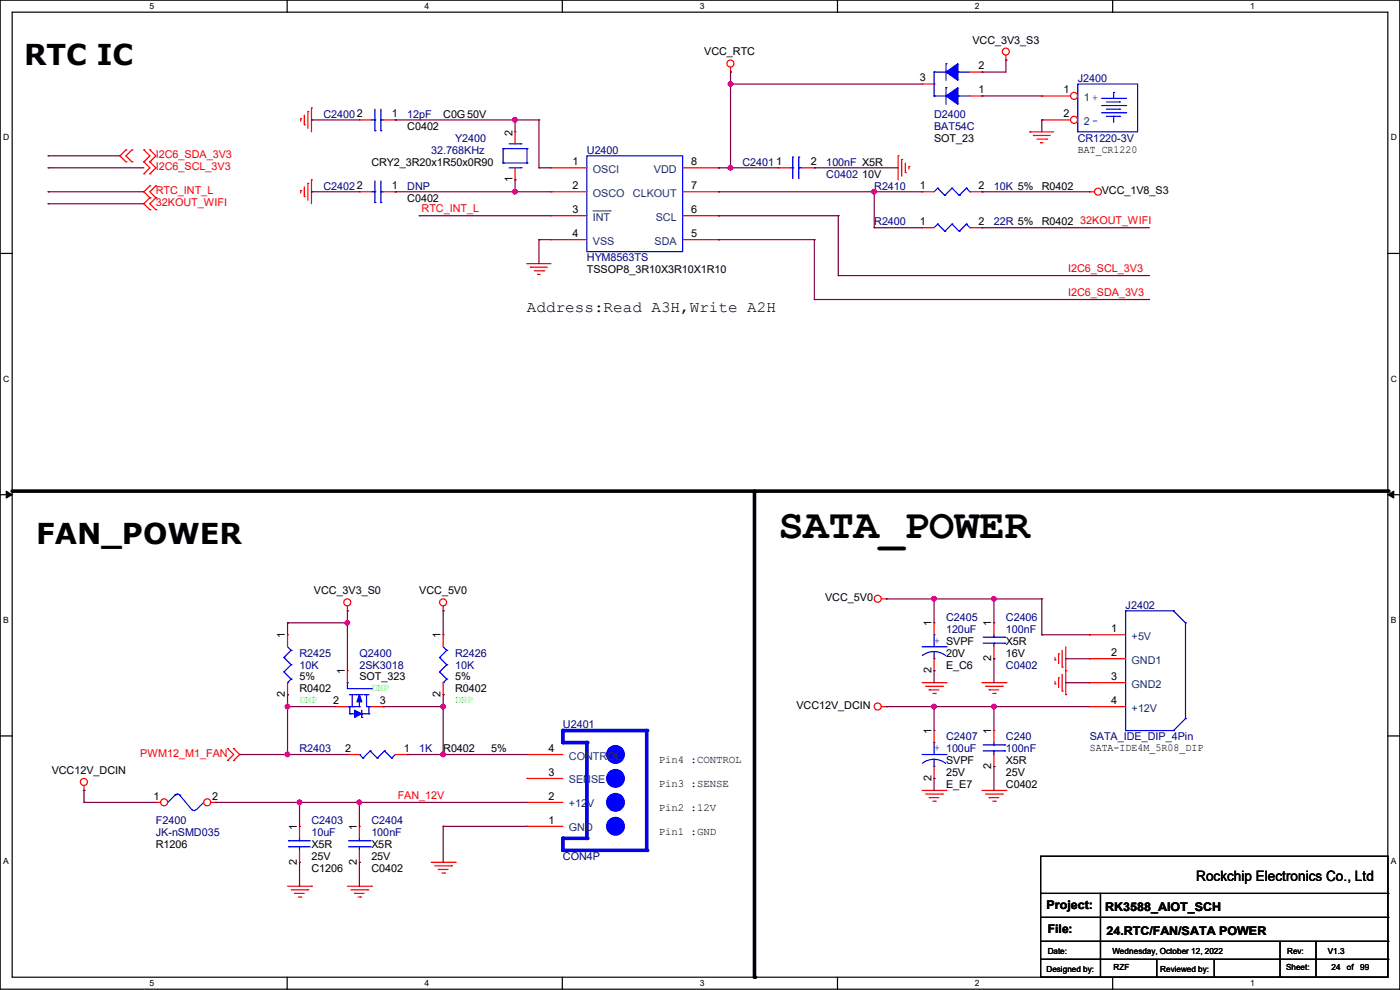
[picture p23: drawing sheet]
<svg xmlns="http://www.w3.org/2000/svg" width="297mm" height="210mm" viewBox="0 0 297 210" stroke-linecap="round" stroke-linejoin="round" font-family="sans-serif">
<defs><g id="words">
<text font-size="8.9" x="165.1" y="114.1">SATA_POWER</text>
<g font-size="6.1">
<text x="5.1" y="13.8">RTC IC</text>
<text x="7.7" y="115.4">FAN_POWER</text>
</g>
<text font-size="3.3" x="111.8" y="66.2">Address:Read A3H,Write A2H</text>
<text font-size="3" x="253.8" y="186.9">Rockchip Electronics Co., Ltd</text>
<g font-size="2.5">
<text x="222" y="192.9">Project:</text>
<text x="222.3" y="198">File:</text>
<text x="234.5" y="193.2">RK3588_AIOT_SCH</text>
<text x="234.7" y="198.2">24.RTC/FAN/SATA POWER</text>
</g>
<g font-size="2.3">
<text x="149.4" y="11.8">VCC_RTC</text>
<text x="206.3" y="9.2">VCC_3V3_S3</text>
<text x="195.1" y="17.3">3</text>
<text x="207.6" y="14.7">2</text>
<text x="207.6" y="19.8">1</text>
<text x="225.6" y="19.8">1</text>
<text x="83.1" y="24.9">1</text>
<text x="86.4" y="27.5">C0402</text>
<text x="94" y="25">C0G50V</text>
<text x="108.7" y="28.7" transform="rotate(-90 108.7 28.7)">2</text>
<text x="225.6" y="24.9">2</text>
<text x="78.8" y="35.1">CRY2_3R20x1R50x0R90</text>
<text x="121.5" y="35.1">1</text>
<text x="146.6" y="35.1">8</text>
<text x="172" y="35.1">2</text>
<text x="198.2" y="30.1">SOT_23</text>
<text x="228.6" y="32.4">BAT_CR1220</text>
<text x="83.1" y="40.1">1</text>
<text x="108.7" y="38.7" transform="rotate(-90 108.7 38.7)">1</text>
<text x="121.5" y="40.1">2</text>
<text x="146.6" y="40.1">7</text>
<text x="182.9" y="37.7">10V</text>
<text x="195.1" y="40.1">1</text>
<text x="207.6" y="40.1">2</text>
<text x="221" y="40.2">R0402</text>
<text x="233.7" y="41.2">VCC_1V8_S3</text>
<text x="86.4" y="42.8">C0402</text>
<text x="121.5" y="45.2">3</text>
<text x="146.6" y="45.2">6</text>
<text x="195.1" y="47.8">1</text>
<text x="207.6" y="47.8">2</text>
<text x="221" y="47.8">R0402</text>
<text x="121.5" y="50.3">4</text>
<text x="146.6" y="50.3">5</text>
<text x="124.5" y="58">TSSOP8_3R10X3R10X1R10</text>
<text x="66.6" y="126.1">VCC_3V3_S0</text>
<text x="88.9" y="126.1">VCC_5V0</text>
<text x="175.1" y="127.6">VCC_5V0</text>
<text x="60.5" y="135.4" transform="rotate(-90 60.5 135.4)">1</text>
<text x="93.5" y="135.4" transform="rotate(-90 93.5 135.4)">1</text>
<text x="197.6" y="132.9" transform="rotate(-90 197.6 132.9)">1</text>
<text x="210.3" y="132.9" transform="rotate(-90 210.3 132.9)">1</text>
<text x="213.4" y="136.7">X5R</text>
<text x="235.8" y="134.1">1</text>
<text x="73.2" y="143" transform="rotate(-90 73.2 143)">1</text>
<text x="197.6" y="142.8" transform="rotate(-90 197.6 142.8)">2</text>
<text x="200.7" y="141.8">E_C6</text>
<text x="200.7" y="139.3">20V</text>
<text x="210.3" y="140.3" transform="rotate(-90 210.3 140.3)">2</text>
<text x="213.4" y="139.3">16V</text>
<text x="235.8" y="139.2">2</text>
<text x="60.5" y="147.9" transform="rotate(-90 60.5 147.9)">2</text>
<text x="63.5" y="146.9">R0402</text>
<text x="63.5" y="144.4">5%</text>
<text x="70.7" y="149.4">2</text>
<text x="76.2" y="144.4">SOT_323</text>
<text x="80.6" y="149.4">3</text>
<text x="93.5" y="147.9" transform="rotate(-90 93.5 147.9)">2</text>
<text x="96.6" y="146.9">R0402</text>
<text x="96.6" y="144.4">5%</text>
<text x="235.8" y="144.3">3</text>
<text x="235.8" y="149.4">4</text>
<text x="169" y="150.5">VCC12V_DCIN</text>
<text x="197.6" y="155.7" transform="rotate(-90 197.6 155.7)">1</text>
<text x="210.3" y="155.7" transform="rotate(-90 210.3 155.7)">1</text>
<text x="73.2" y="159.5">2</text>
<text x="85.6" y="159.5">1</text>
<text x="94" y="159.6">R0402</text>
<text x="104.2" y="159.6">5%</text>
<text x="116.4" y="159.5">4</text>
<text x="139.7" y="161.9">Pin4 :CONTROL</text>
<text x="231.2" y="159.4">SATA-IDE4M_5R08_DIP</text>
<text x="11" y="164.2">VCC12V_DCIN</text>
<text x="116.4" y="164.6">3</text>
<text x="139.7" y="167">Pin3 :SENSE</text>
<text x="197.6" y="165.7" transform="rotate(-90 197.6 165.7)">2</text>
<text x="200.7" y="167.2">E_E7</text>
<text x="200.7" y="162.1">SVPF</text>
<text x="200.7" y="164.7">25V</text>
<text x="210.3" y="163.1" transform="rotate(-90 210.3 163.1)">2</text>
<text x="213.4" y="167.2">C0402</text>
<text x="213.4" y="162.1">X5R</text>
<text x="213.4" y="164.7">25V</text>
<text x="32.6" y="169.7">1</text>
<text x="45" y="169.7">2</text>
<text x="116.4" y="169.7">2</text>
<text x="139.7" y="172.1">Pin2 :12V</text>
<text x="33.1" y="179.9">R1206</text>
<text x="63" y="176.1" transform="rotate(-90 63 176.1)">1</text>
<text x="66.1" y="179.9">X5R</text>
<text x="75.7" y="176.1" transform="rotate(-90 75.7 176.1)">1</text>
<text x="78.8" y="179.9">X5R</text>
<text x="116.4" y="174.8">1</text>
<text x="139.7" y="177.2">Pin1 :GND</text>
<text x="63" y="183.4" transform="rotate(-90 63 183.4)">2</text>
<text x="66.1" y="185">C1206</text>
<text x="66.1" y="182.5">25V</text>
<text x="75.7" y="183.4" transform="rotate(-90 75.7 183.4)">2</text>
<text x="78.8" y="185">C0402</text>
<text x="78.8" y="182.5">25V</text>
</g>
<g font-size="2.3" fill="#000080">
<text x="228.6" y="17.4">J2400</text>
<text x="68.6" y="25">C24002</text>
<text x="86.4" y="25">12pF</text>
<text x="198.2" y="25">D2400</text>
<text x="198.2" y="27.5">BAT54C</text>
<text x="91.5" y="32.6">32.768KHz</text>
<text x="96.6" y="30.1">Y2400</text>
<text x="124.5" y="32.6">U2400</text>
<text x="157.5" y="35.1">C24011</text>
<text x="175.3" y="35.1">100nF X5R</text>
<text x="228.6" y="30.1">CR1220-3V</text>
<text x="68.6" y="40.2">C24022</text>
<text x="86.4" y="40.2">DNP</text>
<text x="175.3" y="37.7">C0402</text>
<text x="185.5" y="40.2">R2410</text>
<text x="210.9" y="40.2">10K 5%</text>
<text x="185.5" y="47.8">R2400</text>
<text x="210.9" y="47.8">22R 5%</text>
<text x="124.5" y="55.5">HYM8563TS</text>
<text x="200.7" y="131.7">C2405</text>
<text x="213.4" y="131.7">C2406</text>
<text x="238.8" y="129.1">J2402</text>
<text x="200.7" y="134.2">120uF</text>
<text x="213.4" y="134.2">100nF</text>
<text x="63.5" y="139.3">R2425</text>
<text x="63.5" y="141.8">10K</text>
<text x="76.2" y="139.3">Q2400</text>
<text x="76.2" y="141.8">2SK3018</text>
<text x="96.6" y="139.3">R2426</text>
<text x="96.6" y="141.8">10K</text>
<text x="213.4" y="141.8">C0402</text>
<text x="119.4" y="154.5">U2401</text>
<text x="63.5" y="159.6">R2403</text>
<text x="89" y="159.6">1K</text>
<text x="200.7" y="157.1">C2407</text>
<text x="213.4" y="157.1">C240</text>
<text x="213.4" y="159.6">100nF</text>
<text x="231.2" y="157.1">SATA_IDE_DIP_4Pin</text>
<text x="33.1" y="174.8">F2400</text>
<text x="33.1" y="177.4">JK-nSMD035</text>
<text x="66.1" y="174.8">C2403</text>
<text x="66.1" y="177.4">10uF</text>
<text x="78.8" y="174.8">C2404</text>
<text x="78.8" y="177.4">100nF</text>
<text x="119.4" y="182.5">CON4P</text>
</g>
<g font-size="2.3" fill="#004080">
<text x="229.9" y="21.4">1 +</text>
<text x="229.9" y="26.5">2 -</text>
<text x="125.8" y="36.7">OSCI</text>
<text x="125.8" y="41.7">OSCO</text>
<text x="134.3" y="41.7">CLKOUT</text>
<text x="138.7" y="36.7">VDD</text>
<text x="125.8" y="46.8">INT</text>
<text x="139.1" y="46.8">SCL</text>
<text x="125.8" y="51.9">VSS</text>
<text x="138.9" y="51.9">SDA</text>
<text x="240.1" y="135.7">+5V</text>
<text x="240.1" y="140.8">GND1</text>
<text x="240.1" y="145.9">GND2</text>
<text x="240.1" y="151">+12V</text>
<text x="120.7" y="161.1">CONTROL</text>
<text x="120.7" y="166.2">SENSE</text>
<text x="120.7" y="171.3">+12V</text>
<text x="120.7" y="176.4">GND</text>
</g>
<g font-size="2.3" fill="#f00">
<text x="33.1" y="33.6">I2C6_SDA_3V3</text>
<text x="33.1" y="41.2">RTC_INT_L</text>
<text x="33.1" y="36.2">I2C6_SCL_3V3</text>
<text x="33.1" y="43.8">32KOUT_WIFI</text>
<text x="89.5" y="45">RTC_INT_L</text>
<text x="229.2" y="47.6">32KOUT_WIFI</text>
<text x="226.6" y="57.7">I2C6_SCL_3V3</text>
<text x="226.6" y="62.8">I2C6_SDA_3V3</text>
<text x="29.8" y="160.6">PWM12_M1_FAN</text>
<text x="84.4" y="169.5">FAN_12V</text>
</g>
<g font-size="2.3" fill="#00f">
<text x="198.2" y="136.5">+ SVPF</text>
<text x="198.2" y="159.4">+ 100uF</text>
</g>
<g font-size="2.3" fill="#0f0">
<text x="63.5" y="149.2">DNP</text>
<text x="78.8" y="146.7">DNP</text>
<text x="96.6" y="149.2">DNP</text>
</g>
<g font-size="1.8">
<text x="31.7" y="1.9">5</text>
<text x="90.1" y="1.9">4</text>
<text x="148.5" y="1.9">3</text>
<text x="206.8" y="1.9">2</text>
<text x="265.2" y="1.9">1</text>
<text x=".7" y="29.8">D</text>
<text x="295.1" y="29.8">D</text>
<text x=".7" y="80.9">C</text>
<text x="295.1" y="80.9">C</text>
<text x=".7" y="132.1">B</text>
<text x="295.1" y="132.1">B</text>
<text x=".7" y="183.3">A</text>
<text x="295.1" y="183.3">A</text>
<text x="222.3" y="202.3">Date:</text>
<text x="236" y="202.3">Wednesday, October 12, 2022</text>
<text x="273.1" y="202.3">Rev:</text>
<text x="281.7" y="202.3">V1.3</text>
<text x="31.7" y="209.2">5</text>
<text x="90.1" y="209.2">4</text>
<text x="148.5" y="209.2">3</text>
<text x="206.8" y="209.2">2</text>
<text x="222" y="206.1">Designed by:</text>
<text x="236.3" y="205.9">RZF</text>
<text x="246.2" y="206.1">Reviewed by:</text>
<text x="265.2" y="209.2">1</text>
<text x="272.8" y="205.9">Sheet:</text>
<text x="282.5" y="205.9">24</text>
<text x="285.7" y="205.9">of</text>
<text x="288.6" y="205.9">99</text>
</g>
</g></defs>
<path d="M0 0h297v209.8h-297zM2.6 2.6h291.8v204.7h-291.8z" fill="none" stroke="#000" stroke-width=".25"/>
<g fill="#fff">
<path d="M31.7 .3h1v2h-1z"/>
<path d="M31.7 207.6h1v1.9h-1z"/>
</g>
<path d="M60.9 0v2.6M60.9 207.3v2.5" fill="none" stroke="#000" stroke-width=".25"/>
<g fill="#fff">
<path d="M90.1 .3h1v2h-1z"/>
<path d="M90.1 207.6h1v1.9h-1z"/>
</g>
<path d="M119.3 0v2.6M119.3 207.3v2.5" fill="none" stroke="#000" stroke-width=".25"/>
<g fill="#fff">
<path d="M148.5 .3h.9v2h-.9z"/>
<path d="M148.5 207.6h.9v1.9h-.9z"/>
</g>
<path d="M177.7 0v2.6M177.7 207.3v2.5" fill="none" stroke="#000" stroke-width=".25"/>
<g fill="#fff">
<path d="M206.8 .3h1v2h-1z"/>
<path d="M206.8 207.6h1v1.9h-1z"/>
</g>
<path d="M236.1 0v2.6M236.1 207.3v2.5" fill="none" stroke="#000" stroke-width=".25"/>
<g fill="#fff">
<path d="M265.2 .3h1v2h-1z"/>
<path d="M265.2 207.6h1v1.9h-1z"/>
<path d="M.7 28.2h1.2v1.9h-1.2z"/>
<path d="M295.1 28.2h1.2v1.9h-1.2z"/>
<path d="M.7 79.3h1.2v2h-1.2z"/>
<path d="M295.1 79.3h1.2v2h-1.2z"/>
</g>
<path d="M0 53.8h2.6M294.4 53.8h2.6" fill="none" stroke="#000" stroke-width=".25"/>
<g fill="#fff">
<path d="M.7 130.5h1.2v2h-1.2z"/>
<path d="M295.1 130.5h1.1v2h-1.1z"/>
</g>
<path d="M0 104.9h2.6M294.4 104.9h2.6" fill="none" stroke="#000" stroke-width=".25"/>
<path d="M1.3 104.2l1.3 .7-1.3 .8zM294.4 104.9l1.3-.7v1.5z" fill="#000" stroke="#000" stroke-width=".21"/>
<g fill="#fff">
<path d="M.7 181.7h1.2v2h-1.2z"/>
<path d="M295.1 181.7h1.1v2h-1.1z"/>
</g>
<g fill="none" stroke="#000" stroke-width=".25">
<path d="M0 156.1h2.6M294.4 156.1h2.6M220.8 181.7h73.6v25.6h-73.6zM220.8 189.5h73.6M220.8 194.6h73.6M220.8 199.7h73.6M233.5 189.5v17.8M271.6 199.7v7.6M279.2 199.7v7.6M294.4 189.5h.1M294.4 194.6h.1M294.4 199.7h.1"/>
<path d="M220.8 203.5h73.6M233.5 207.3h.1M245.4 207.3h.1M245.4 203.5v3.8M257.6 207.3h.1M257.6 203.5v3.8M271.6 207.3h.1M279.2 207.3h.1M294.4 203.5h.1"/>
</g>
<path d="M2.6 104.2h291.8M160.1 104.2v103.1" fill="none" stroke="#000" stroke-width=".76"/>
<g fill="#000">
<circle cx="294.4" cy="104.2" r=".38"/>
<circle cx="160.1" cy="207.3" r=".38"/>
</g>
<g fill="none" stroke="#f00" stroke-width=".25">
<path d="M155 15.3h.1M155 14.3v1M213.4 12.7h.1M213.4 11.7v1M26.7 31.8h.1M26.7 34.3h.1M26.7 31.8l-1.3 1.3 1.3 1.2M28 34.3h.1M28 31.8h.1M28 31.8l-1.3 1.3 1.3 1.2M30.5 36.9h.1M30.5 34.3h.1"/>
<path d="M30.5 31.8h.1M30.5 34.3l1.3 1.3-1.3 1.3M30.5 31.8l1.3 1.3-1.3 1.2M31.8 39.4h.1M31.8 36.9h.1M31.8 34.3h.1M31.8 31.8h.1M31.8 39.4l-1.3 1.3 1.3 1.3M31.8 34.3l1.3 1.3-1.3 1.3M31.8 31.8l1.3 1.3-1.3 1.2M33.1 39.4h.1M33.1 39.4l-1.3 1.3 1.3 1.3"/>
<path d="M63.8 25.2h.1M63.8 25.2v.5M64.6 26.5h.1M64.6 24.4v2.1M64.6 39.7v2M65.3 23.7h.1M65.3 38.9h.1M65.3 23.7v3.5M65.3 38.9v3.6M66.1 22.9h.1M66.1 38.1h.1M66.1 22.9v5.1"/>
<path d="M66.1 38.1v5.1M190.5 33.1h.1M190.5 33.1v5M191.3 33.8h.1M191.3 33.8v3.6M192.1 36.6h.1M192.1 34.6v2M192.8 35.3h.1M192.8 35.3v.6M218.5 28h.1M218.5 28h5.1M219.2 28.7h.1"/>
<path d="M219.2 28.7h3.6M220 29.5h2M220.8 30.3h.1M220.8 30.3h.5M222 29.5h.1M31.8 42h.1M31.8 44.5h.1M31.8 42l-1.3 1.2 1.3 1.3M33.1 42h.1M33.1 44.5h.1M33.1 42l-1.3 1.2 1.3 1.3M63.8 40.4h.1"/>
<path d="M63.8 40.4v.5M64.6 41.7h.1M76.2 40.7h.1M76.2 40.7h2.6M81.3 40.7h2.6M83.9 40.7h.1M111.8 55.9h.1M111.8 55.9h5.1M112.6 56.7h.1M112.6 56.7h3.5M113.3 57.4h2.1M114.1 58.2h.1"/>
<path d="M114.1 58.2h.5M115.4 57.4h.1M231.2 40.7h.1M231.2 40.7h1M73.7 129.6h.1M73.7 128.6v1M94 129.6h.1M94 128.6v1M187 127h1M188 127h.1M223.8 140h.1M223.8 139.5v.5"/>
<path d="M224.6 138.7h.1M224.6 138.7v2.1M225.3 138v3.5M226.1 137.2v10.2M48.3 158.8h.1M48.3 158.8l1.3 1.3-1.3 1.2M49.6 158.8h.1M49.6 158.8l1.2 1.3-1.2 1.2M187 149.9h1M188 149.9h.1M195.6 144.8h5.1M196.4 145.6h3.5"/>
<path d="M197.1 146.3h.1M197.1 146.3h2.1M197.9 147.1h.5M198.4 147.1h.1M199.9 145.6h.1M200.7 144.8h.1M208.3 144.8h5.1M209.1 145.6h3.5M209.8 146.3h.1M209.8 146.3h2.1M210.6 147.1h.5M210.9 155h.1"/>
<path d="M210.9 155v2.5M211.1 147.1h.1M212.6 145.6h.1M213.4 144.8h.1M223.8 145.1h.1M223.8 144.6v.5M224.6 143.8h.1M224.6 143.8v2M225.3 146.6h.1M225.3 141.5h.1M225.3 143v3.6M226.1 147.4h.1"/>
<path d="M226.1 142.3h.1M17.8 167.7h.1M17.8 166.7v1M48.3 161.3h.1M49.6 161.3h.1M76.2 175.3h.1M76.2 175.3v2.5M195.6 167.7h5.1M196.4 168.4h3.5M197.1 169.2h.1M197.1 169.2h2.1M197.9 170h.5"/>
<path d="M198.4 170h.1M199.9 168.4h.1M200.7 167.7h.1M208.3 167.7h5.1M209.1 168.4h3.5M209.8 169.2h.1M209.8 169.2h2.1M210.6 170h.5M210.9 162.6h.1M210.9 160.1v2.5M211.1 170h.1M212.6 168.4h.1"/>
<path d="M213.4 167.7h.1M61 188h5.1M61.8 188.8h3.5M62.5 189.5h.1M62.5 189.5h2.1M63.3 190.3h.5M63.8 190.3h.1M65.3 188.8h.1M66.1 188h.1M73.7 188h5.1M74.5 188.8h3.5M75.2 189.5h.1"/>
<path d="M75.2 189.5h2.1M76 190.3h.5M76.2 182.9h.1M76.2 180.4v2.5M76.5 190.3h.1M78 188.8h.1M78.8 188h.1M91.5 182.9h5.1M92.2 183.7h3.6M93 184.4h.1M93 184.4h2M93.8 185.2h.5"/>
<path d="M94.3 185.2h.1M95.8 183.7h.1M96.6 182.9h.1"/>
<circle cx="155" cy="13.5" r=".74"/>
<circle cx="213.4" cy="10.9" r=".74"/>
<circle cx="232.9" cy="40.7" r=".74"/>
<circle cx="73.7" cy="127.8" r=".74"/>
<circle cx="94" cy="127.8" r=".74"/>
<circle cx="186.2" cy="127" r=".74"/>
<circle cx="186.2" cy="149.9" r=".74"/>
<circle cx="17.8" cy="165.9" r=".74"/>
</g>
<g fill="none" stroke="#00f" stroke-width=".25">
<path d="M79.5 38.4v4.6M80.8 38.4v4.6M78.8 40.7h.7M79.5 43h.1M79.5 40.7h.1M80.8 40.7h.1M80.8 43h.1M80.8 40.7h.5M208.6 159.3h4.5M208.6 158h4.5M210.9 158h.1M210.9 159.3h.1"/>
<path d="M210.9 157.5v.5M210.9 159.3v.8M213.1 159.3h.1M213.1 158h.1M74 179.6h4.5M74 178.4h4.5M76.2 178.4h.1M76.2 179.6h.1M76.2 177.8v.6M76.2 179.6v.8M78.5 179.6h.1M78.5 178.4h.1"/>
</g>
<path d="M119.4 180.4h17.8" fill="none" stroke="#00f" stroke-width=".76"/>
<circle cx="137.2" cy="180.4" r=".38" fill="#00f"/>
<path d="M137.2 155v25.4" fill="none" stroke="#00f" stroke-width=".76"/>
<circle cx="137.2" cy="155" r=".38" fill="#00f"/>
<path d="M119.4 155h17.8" fill="none" stroke="#00f" stroke-width=".76"/>
<circle cx="119.4" cy="155" r=".38" fill="#00f"/>
<path d="M119.4 155v2.5" fill="none" stroke="#00f" stroke-width=".76"/>
<circle cx="119.4" cy="157.5" r=".38" fill="#00f"/>
<path d="M119.4 157.5h5.1" fill="none" stroke="#00f" stroke-width=".76"/>
<circle cx="124.5" cy="157.5" r=".38" fill="#00f"/>
<path d="M124.5 157.5v20.3" fill="none" stroke="#00f" stroke-width=".76"/>
<circle cx="124.5" cy="177.8" r=".38" fill="#00f"/>
<path d="M119.4 177.8h5.1" fill="none" stroke="#00f" stroke-width=".76"/>
<circle cx="119.4" cy="177.8" r=".38" fill="#00f"/>
<path d="M119.4 177.8v2.6" fill="none" stroke="#00f" stroke-width=".76"/>
<circle cx="119.4" cy="180.4" r=".38" fill="#00f"/>
<g fill="#00f" stroke="#00f" stroke-width="1.5">
<circle cx="130.6" cy="160" r="1.25"/>
<circle cx="130.6" cy="165.1" r="1.25"/>
<circle cx="130.6" cy="170.2" r="1.25"/>
<circle cx="130.6" cy="175.3" r="1.25"/>
</g>
<g fill="none" stroke="#f00" stroke-width=".25">
<path d="M109.3 38.1h.1M109.3 28h.1M109.3 28v2.5M109.3 35.6v2.5M116.9 35.6h.1M116.9 35.6h7.6M144.8 35.6h7.6M152.4 35.6h.1M116.9 40.7h.1M116.9 45.8h.1M116.9 50.8h.1M116.9 40.7h7.6"/>
<path d="M116.9 45.8h7.6M116.9 50.8h7.6M144.8 40.7h7.6M144.8 45.8h7.6M144.8 50.8h7.6M152.4 50.8h.1M152.4 45.8h.1M152.4 40.7h.1M231.2 134.7h.1M231.2 139.7h.1M231.2 134.7h7.6M231.2 139.7h7.6"/>
<path d="M198.2 155h.1M198.2 155v2.5M231.2 144.8h.1M231.2 149.9h.1M231.2 144.8h7.6M231.2 149.9h7.6M73.7 160.1h.1M73.7 160.1h2.5M83.9 160.1h2.5M86.4 160.1h.1M111.8 175.3h.1M111.8 170.2h.1"/>
<path d="M111.8 165.1h.1M111.8 160.1h.1M111.8 175.3h7.6M111.8 170.2h7.6M111.8 165.1h7.6M111.8 160.1h7.6M198.2 165.1h.1M198.2 162.6v2.5"/>
</g>
<g fill="none" stroke="#00f" stroke-width=".25">
<path d="M106.7 31.5h.1M106.7 34.6h.1M106.7 34.6h5.1M106.7 31.5h5.1M106.7 31.5v3.1M108 35.6h2.5M108 30.5h2.5M110.5 35.6h.1M110.5 30.5h.1M111.8 34.6h.1M111.8 31.5h.1M111.8 31.5v3.1"/>
<path d="M124.5 33.1h20.3v20.3h-20.3zM238.8 129.6h.1M238.8 129.6h10.2M238.8 129.6v25.4M249 129.6h.1M249 129.6l2.5 2.5M251.5 132.1h.1M251.5 132.1v20.3M78.5 159.3h.1M78.5 159.3l1.6 1.5M78.5 159.3l-1.5 1.5M81.6 159.3h.1"/>
<path d="M81.6 159.3l1.5 1.5M81.6 159.3l-1.5 1.5M198.2 157.5h.1M198.2 157.5v2.6M238.8 155h.1M238.8 155h10.2M249 155h.1M251.5 152.4h.1M251.5 152.4l-2.5 2.6M37.1 168.7a.74 .74 0 0 1 1.1 0M37.1 168.7h.1M37.1 168.7l-1.5 1.5"/>
<path d="M38.1 168.7h.1M38.1 168.7l2.6 3M41.6 171.7a.49 .49 0 0 1-.9 0M43.2 170.2h.1M43.2 170.2l-1.5 1.5M76.2 160.1h.1M76.2 160.1l.8 .7M77 160.8h.1M80.1 160.8h.1M83.1 160.8h.1M83.9 160.1l-.8 .7M195.6 160.1h5.1"/>
<path d="M198.2 162.6h.1M198.2 161.1l1.5 .3 .9 .5M198.2 161.1l-1.1 .1-1.4 .7M198.2 161.1v1.5M200.7 160.1h.1"/>
</g>
<path d="M125.8 44.7h3.7M129.5 44.7h.1" fill="none" stroke="#004080" stroke-width=".21"/>
<circle cx="34.8" cy="170.2" r=".74" fill="#fff" stroke="#f00" stroke-width=".25"/>
<path d="M33.1 170.2h.1M33.1 170.2h1" fill="none" stroke="#f00" stroke-width=".25"/>
<circle cx="44" cy="170.2" r=".74" fill="#fff" stroke="#f00" stroke-width=".25"/>
<g fill="none" stroke="#f00" stroke-width=".25">
<path d="M195.6 17.8h.1M195.6 17.8h2.6M205.8 15.3h2.5M208.3 15.3h.1M76.2 25.4h.1M76.2 25.4h2.6M81.3 25.4h2.6M83.9 25.4h.1M205.8 20.4h2.5M208.3 20.4h.1M195.6 40.7h.1M195.6 40.7h2.6"/>
<path d="M205.8 40.7h2.5M208.3 40.7h.1M61 134.7h.1M61 134.7v2.5M94 134.7h.1M94 134.7v2.5M198.2 132.1h.1M198.2 132.1v2.6M198.2 139.7v2.6M210.9 132.1h.1M210.9 139.7h.1M210.9 132.1v2.6"/>
<path d="M210.9 137.2v2.5M61 147.4h.1M61 144.8v2.6M71.2 149.9h.1M71.2 149.9h2.5M73.7 142.3h.1M73.7 142.3v2.5M78.8 149.9h2.5M81.3 149.9h.1M94 147.4h.1M94 144.8v2.6M198.2 142.3h.1"/>
<path d="M44.7 170.2h1.1M45.8 170.2h.1M63.5 175.3h.1M63.5 175.3v2.5M63.5 182.9h.1M63.5 180.4v2.5"/>
</g>
<g fill="none" stroke="#00f" stroke-width=".25">
<path d="M198.2 15.3h.1M198.2 17.8h.1M198.2 15.3v5.1M198.2 15.3h2.5M200.7 18.6h.1M200.7 13.5h.1M200.7 13.5v3.6M200.7 18.6v3.5M203.2 15.3h.1M203.2 15.3h2.6M228.6 17.8h12.7v10.2h-12.7zM236.3 19.6h.1"/>
<path d="M236.3 19.6v1.3M78.8 25.4h.7M79.5 27.7h.1M79.5 25.4h.1M79.5 23.2v4.5M80.8 25.4h.1M80.8 27.7h.1M80.8 25.4h.5M80.8 23.2v4.5M198.2 20.4h.1M198.2 20.4h2.5M198.9 39.9h.1"/>
<path d="M198.9 39.9l-.7 .8M198.9 39.9l1.5 1.5M202 39.9h.1M202 39.9l-1.6 1.5M202 39.9l1.5 1.5M203.2 20.4h.1M203.2 20.4h2.6M205 39.9h.1M205 39.9l-1.5 1.5M205 39.9l.8 .8M233.7 20.9h5.1M233.7 22.4h5.1"/>
<path d="M233.7 23.9h5.1M234.7 21.6h2.8M234.7 23.2h2.8M234.7 24.7h2.8M236.3 24.7h.1M236.3 24.7v1.3M237.5 21.6h.1M237.5 23.2h.1M237.5 24.7h.1M238.8 20.9h.1M238.8 22.4h.1M238.8 23.9h.1"/>
<path d="M200.4 41.4h.1M203.5 41.4h.1M205.8 40.7h.1M60.2 139.5h.1M60.2 139.5l1.6 1.5M61 137.2l.8 .8M61.8 138h.1M61.8 138l-1.6 1.5M93.3 139.5h.1M93.3 139.5l1.5 1.5M94 137.2l.8 .8M94.8 138h.1"/>
<path d="M94.8 138l-1.5 1.5M195.6 137.2h5.1M198.2 139.7h.1M198.2 138.2l1.5 .3 .9 .6M198.2 138.2l-1.1 .2-1.4 .7M198.2 134.7h.1M198.2 134.7v2.5M198.2 138.2v1.5M200.7 137.2h.1M208.6 136.4h4.5M208.6 135.2h4.5M210.9 135.2h.1"/>
<path d="M210.9 136.4h.1M210.9 134.7v.5M210.9 136.4v.8M213.1 136.4h.1M213.1 135.2h.1M60.2 142.5h.1M60.2 142.5l1.6 1.6M61 144.8h.1M61.8 141h.1M61.8 144.1h.1M61.8 141l-1.6 1.5M61.8 144.1l-.8 .7"/>
<path d="M73.7 149.9h.1M73.7 144.8h.1M73.7 149.9h2.5M73.7 144.8v1.3h5.1M74.2 147.4h.1M74.2 151.4h.1M74.2 149.9h.1M74.2 147.4h1M74.2 151.4h1M74.2 149.9v1.5M74.7 149.9h.1M74.7 147.4v2.5"/>
<path d="M75.5 147.4h.1M75.5 147.4h1.5M76.2 149.9h.1M76.2 147.4v2.5M76.8 151.4h.1M76.8 152.2h.1M76.8 151.4h1.5M76.8 150.7v1.5M77.3 147.4h.1M77.3 147.4h1M77.8 147.4h.1M77.8 147.4v2.5h1"/>
<path d="M78.3 151.4h.1M78.3 149.9v1.5M78.8 146.1h.1M78.8 149.9h.1M93.3 142.5h.1M93.3 142.5l1.5 1.6M94 144.8h.1M94.8 141h.1M94.8 144.1h.1M94.8 141l-1.5 1.5M94.8 144.1l-.8 .7M61.3 179.6h.1"/>
<path d="M61.3 178.4h.1M61.3 179.6h4.5M61.3 178.4h4.5M63.5 178.4h.1M63.5 179.6h.1M63.5 177.8v.6M63.5 179.6v.8"/>
</g>
<g fill="#00f" stroke="#00f" stroke-width=".25">
<path d="M76.2 147.4l.6 1.5h-1.1z"/>
<path d="M75.2 150.7l1.6 .7-1.6 .8z"/>
<path d="M200.7 20.4l2.5-1.8v3.5z" fill-rule="evenodd"/>
<path d="M200.7 15.3l2.5-1.8v3.6z" fill-rule="evenodd"/>
</g>
<circle cx="227.9" cy="20.3" r=".74" fill="#fff" stroke="#f00" stroke-width=".25"/>
<path d="M221 20.4h.1M221 20.4h6.1" fill="none" stroke="#f00" stroke-width=".25"/>
<circle cx="227.9" cy="25.4" r=".74" fill="#fff" stroke="#f00" stroke-width=".25"/>
<path d="M165.1 35.6h.1M165.1 35.6h2.6M170.2 35.6h2.6M172.8 35.6h.1M221 25.4h.1M221 25.4h6.1M195.6 48.3h.1M195.6 48.3h2.6M205.8 48.3h2.5M208.3 48.3h.1" fill="none" stroke="#f00" stroke-width=".25"/>
<g fill="none" stroke="#00f" stroke-width=".25">
<path d="M167.7 35.6h.5M168.2 35.6h.1M168.2 33.3h.1M168.2 33.3v4.6M169.5 33.3h.1M169.5 35.6h.1M169.5 35.6h.7M169.5 33.3v4.6M198.9 47.5h.1M198.9 47.5l-.7 .8M198.9 47.5l1.5 1.6M200.4 49.1h.1"/>
<path d="M202 47.5h.1M202 47.5l-1.6 1.6M202 47.5l1.5 1.6M203.5 49.1h.1M205 47.5h.1M205 47.5l-1.5 1.6M205 47.5l.8 .8M205.8 48.3h.1"/>
</g>
<g fill="none" stroke="#800040" stroke-width=".25">
<path d="M155 15.3h.1M155 17.8h.1M155 15.3v20.3M155 17.8h40.6M208.3 15.3h.1M213.4 12.7h.1M213.4 12.7v2.6h-5.1M10.2 35.6h.1M10.2 33.1h.1M10.2 35.6h20.3M10.2 33.1h15.2M66.1 25.4h.1"/>
<path d="M66.1 25.4h10.1M83.9 25.4h.1M83.9 25.4h30.4M109.3 38.1h.1M109.3 25.4h.1M109.3 25.4v2.6M109.3 38.1v2.6M114.3 35.6h.1M114.3 25.4h.1M114.3 35.6h2.6M114.3 25.4v10.2M152.4 35.6h.1"/>
<path d="M152.4 35.6h12.7M155 35.6h.1M172.8 35.6h.1M172.8 35.6h17.7M208.3 20.4h.1M208.3 20.4h12.7M221 25.4h.1M221 25.4v2.6M10.2 40.7h.1M10.2 43.2h.1M10.2 40.7h20.3M10.2 43.2h20.3"/>
<path d="M66.1 40.7h.1M66.1 40.7h10.1M83.9 40.7h.1M83.9 40.7h33M88.9 45.8h.1M88.9 45.8h28M109.3 40.7h.1M114.3 50.8h.1M114.3 50.8h2.6M114.3 50.8v5.1M152.4 45.8h.1M152.4 50.8h.1"/>
<path d="M152.4 40.7h.1M152.4 45.8h25.4M152.4 40.7h43.2M152.4 50.8h20.4M172.8 50.8h.1M172.8 50.8v12.7M177.8 58.5h.1M177.8 45.8h.1M177.8 58.5h66.1M177.8 45.8v12.7M185.5 48.3h.1M185.5 40.7h.1"/>
<path d="M185.5 48.3h10.1M185.5 40.7v7.6M208.3 48.3h.1M208.3 40.7h.1M208.3 40.7h22.9M208.3 48.3h35.6M172.8 63.5h.1M172.8 63.5h71.1M61 132.1h.1M61 132.1v2.6M61 132.1h12.7M73.7 129.6h.1"/>
<path d="M73.7 132.1h.1M73.7 129.6v12.7M94 129.6h.1M94 129.6v5.1M188 127h.1M188 127h33M198.2 127h.1M198.2 127v5.1M210.9 127h.1M210.9 139.7h.1M210.9 127v5.1M210.9 139.7v5.1"/>
<path d="M221 134.7h.1M221 127h.1M221 127v7.7M221 134.7h10.2M226.1 139.7h.1M226.1 139.7h5.1M61 147.4h.1M61 149.9h.1M61 149.9h10.2M61 147.4v12.7M81.3 149.9h.1M81.3 149.9h12.7"/>
<path d="M94 147.4h.1M94 149.9h.1M94 147.4v12.7M188 149.9h.1M188 149.9h43.2M198.2 149.9h.1M198.2 142.3h.1M198.2 142.3v2.5M198.2 149.9v5.1M210.9 149.9h.1M210.9 149.9v5.1M226.1 144.8h.1"/>
<path d="M226.1 144.8h5.1M17.8 170.2h.1M17.8 167.7h.1M17.8 170.2h15.3M17.8 167.7v2.5M45.8 170.2h.1M45.8 170.2h66M50.8 160.1h.1M50.8 160.1h22.9M61 160.1h.1M63.5 170.2h.1M63.5 170.2v5.1"/>
<path d="M76.2 170.2h.1M76.2 170.2v5.1M86.4 160.1h.1M86.4 160.1h25.4M94 175.3h.1M94 160.1h.1M94 175.3v7.6M94 175.3h17.8M198.2 165.1h.1M198.2 165.1v2.6M210.9 162.6h.1M210.9 162.6v5.1"/>
<path d="M63.5 182.9h.1M63.5 182.9v5.1M76.2 182.9h.1M76.2 182.9v5.1"/>
</g>
<g fill="#f0f" stroke="#f0f" stroke-width=".25">
<circle cx="109.2" cy="40.7" r=".49"/>
<circle cx="109.2" cy="25.4" r=".49"/>
<circle cx="155" cy="35.6" r=".49"/>
<circle cx="155" cy="17.8" r=".49"/>
<circle cx="63.5" cy="170.2" r=".49"/>
<circle cx="76.2" cy="170.2" r=".49"/>
<circle cx="198.1" cy="149.9" r=".49"/>
<circle cx="198.1" cy="127" r=".49"/>
<circle cx="210.8" cy="149.9" r=".49"/>
<circle cx="210.8" cy="127" r=".49"/>
<circle cx="185.4" cy="40.7" r=".49"/>
<circle cx="73.7" cy="132.1" r=".49"/>
<circle cx="61" cy="160" r=".49"/>
<circle cx="61" cy="149.9" r=".49"/>
<circle cx="94" cy="160" r=".49"/>
<circle cx="94" cy="149.9" r=".49"/>
</g>
<use href="#words"/>
</svg>
